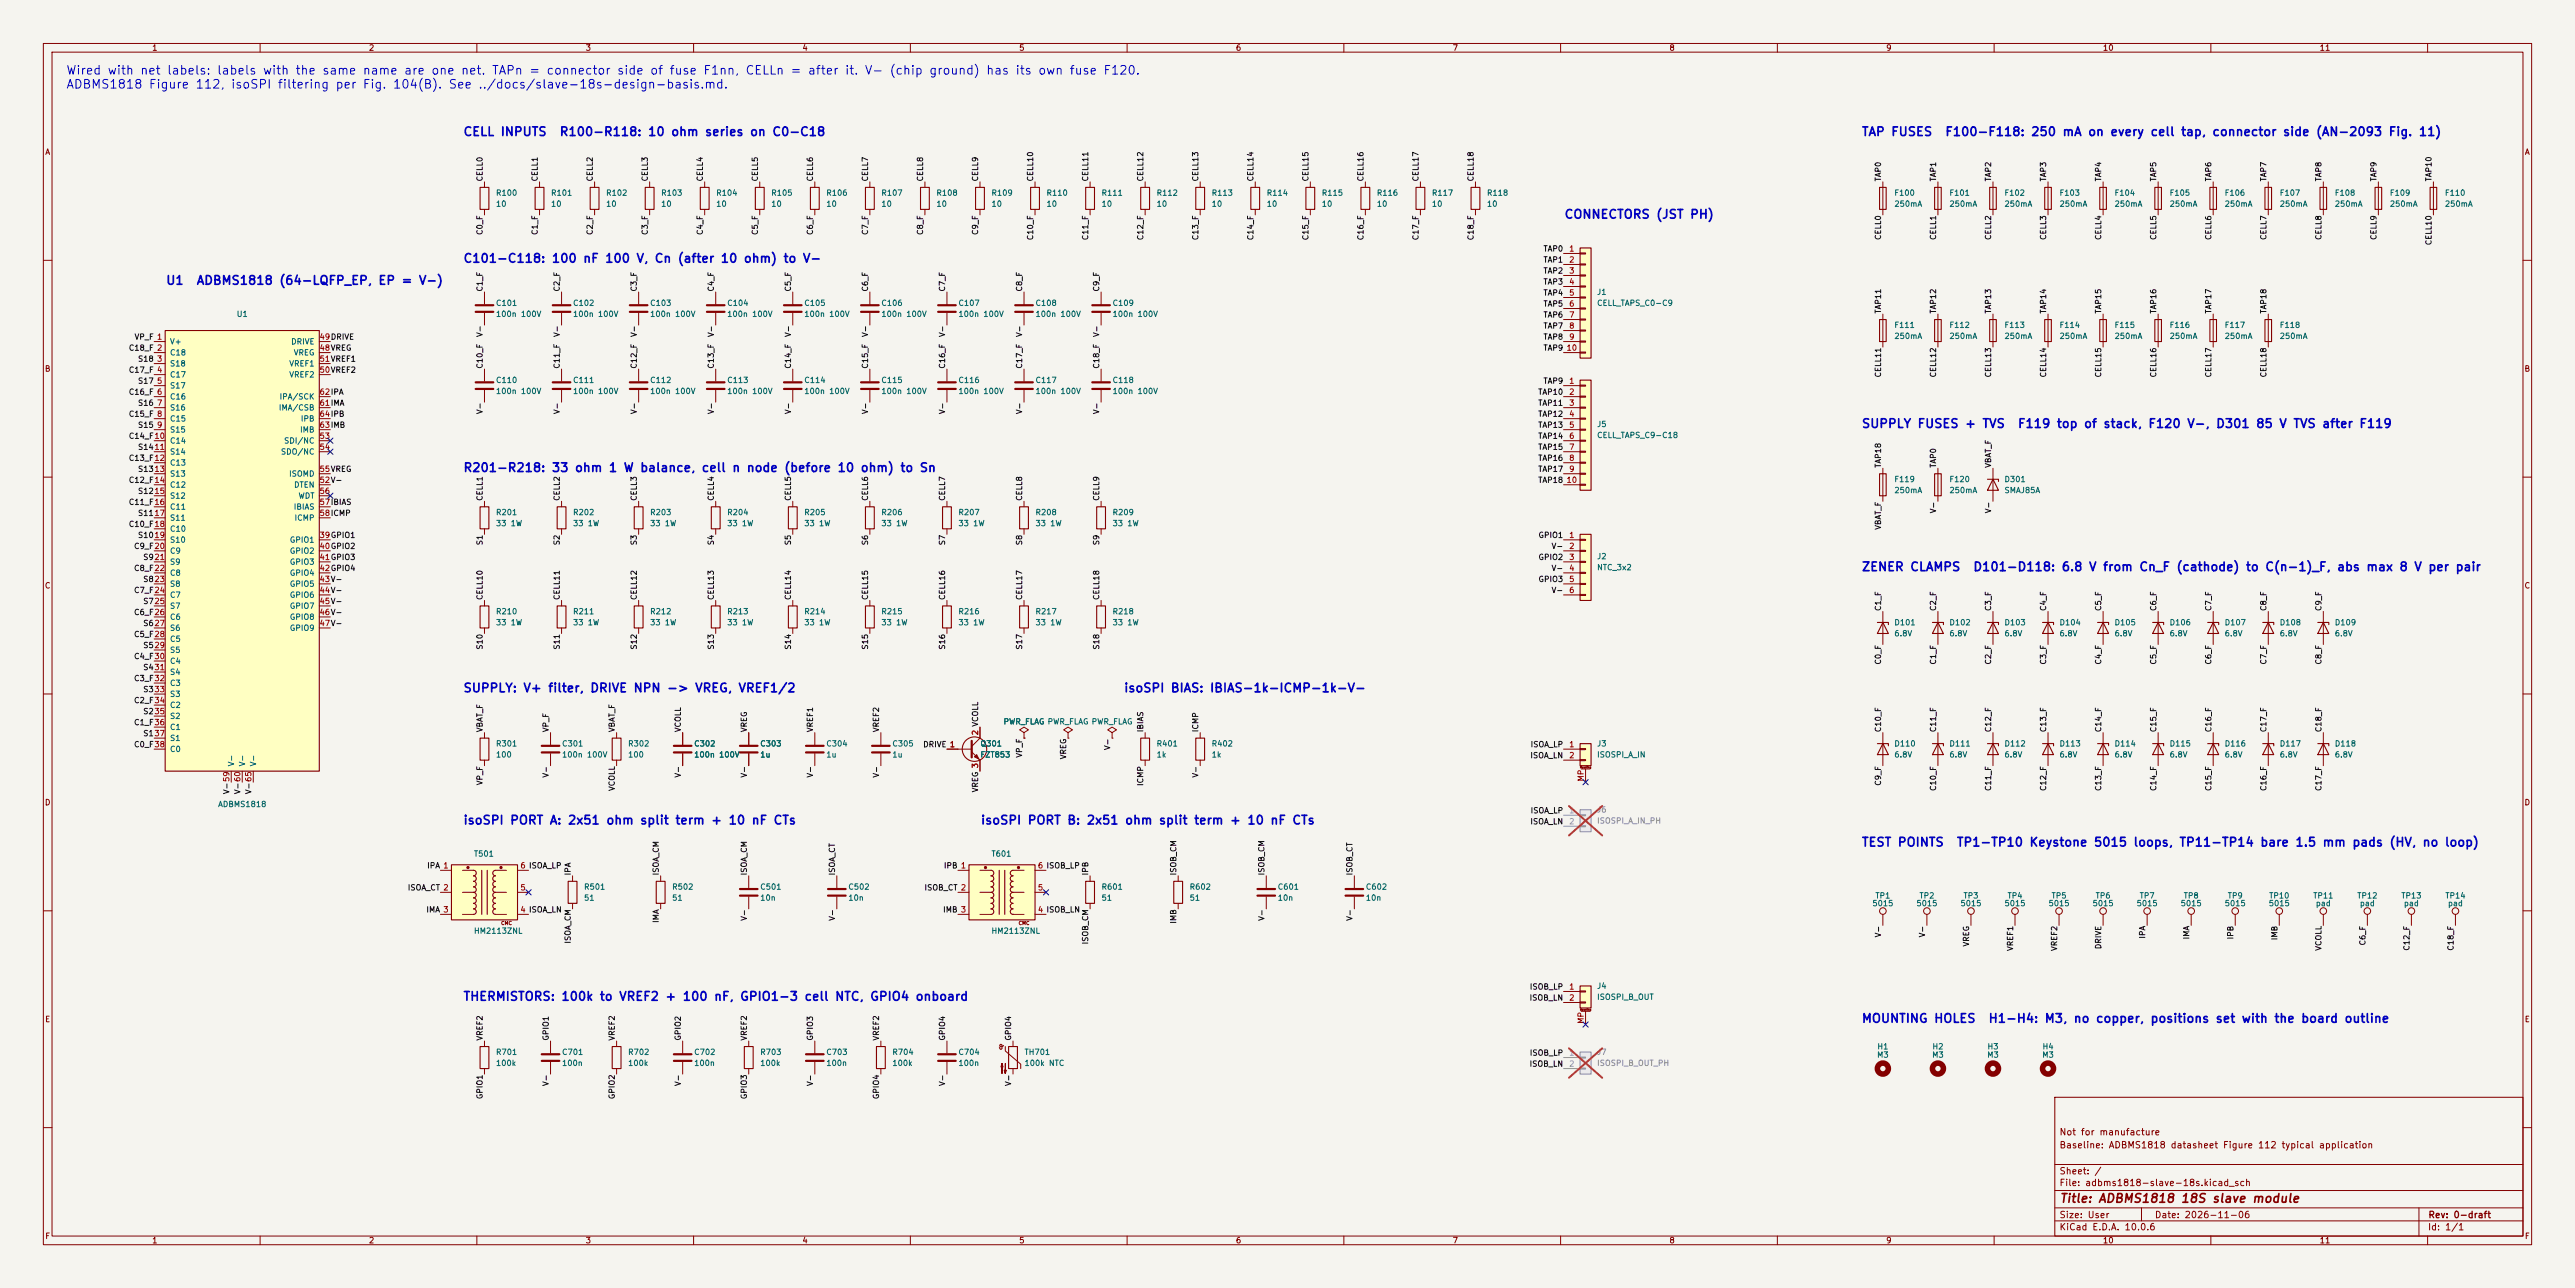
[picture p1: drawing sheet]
<svg xmlns="http://www.w3.org/2000/svg" width="594mm" height="297mm" viewBox="0 0 594 297" stroke-linecap="round" stroke-linejoin="round" font-family="sans-serif">
<defs><g id="words">
<g font-size="2" fill="#0000c2">
<text x="15.1" y="17.7">Wired with net labels: labels with the same name are one net. TAPn = connector side of fuse F1nn, CELLn = after it. V- (chip ground) has its own fuse F120.</text>
<text x="15.1" y="20.9">ADBMS1818 Figure 112, isoSPI filtering per Fig. 104(B). See ../docs/slave-18s-design-basis.md.</text>
<text x="106.7" y="31.9">CELL INPUTS</text>
<text x="128.9" y="31.9">R100-R118: 10 ohm series on C0-C18</text>
<text x="429.3" y="31.9">TAP FUSES</text>
<text x="448.6" y="31.9">F100-F118: 250 mA on every cell tap, connector side (AN-2093 Fig. 11)</text>
<text x="360.7" y="50.9">CONNECTORS (JST PH)</text>
<text x="106.7" y="61.1">C101-C118: 100 nF 100 V, Cn (after 10 ohm) to V-</text>
<text x="38.2" y="66.2">U1</text>
<text x="45.2" y="66.2">ADBMS1818 (64-LQFP_EP, EP = V-)</text>
<text x="429.3" y="99.2">SUPPLY FUSES + TVS</text>
<text x="465.3" y="99.2">F119 top of stack, F120 V-, D301 85 V TVS after F119</text>
<text x="106.7" y="109.3">R201-R218: 33 ohm 1 W balance, cell n node (before 10 ohm) to Sn</text>
<text x="429.3" y="132.2">ZENER CLAMPS</text>
<text x="455" y="132.2">D101-D118: 6.8 V from Cn_F (cathode) to C(n-1)_F, abs max 8 V per pair</text>
<text x="106.7" y="160.1">SUPPLY: V+ filter, DRIVE NPN -&gt; VREG, VREF1/2</text>
<text x="259.1" y="160.1">isoSPI BIAS: IBIAS-1k-ICMP-1k-V-</text>
<text x="106.7" y="190.6">isoSPI PORT A: 2x51 ohm split term + 10 nF CTs</text>
<text x="226.1" y="190.6">isoSPI PORT B: 2x51 ohm split term + 10 nF CTs</text>
<text x="429.3" y="195.7">TEST POINTS</text>
<text x="451.2" y="195.7">TP1-TP10 Keystone 5015 loops, TP11-TP14 bare 1.5 mm pads (HV, no loop)</text>
<text x="106.7" y="231.3">THERMISTORS: 100k to VREF2 + 100 nF, GPIO1-3 cell NTC, GPIO4 onboard</text>
<text x="429.3" y="236.3">MOUNTING HOLES</text>
<text x="458.6" y="236.3">H1-H4: M3, no copper, positions set with the board outline</text>
</g>
<text font-size="2" fill="#840000" x="475" y="277.8">Title: ADBMS1818 18S slave module</text>
<g font-size="1.5" fill="#840000">
<text x="475" y="262.2">Not for manufacture</text>
<text x="475" y="265.2">Baseline: ADBMS1818 datasheet Figure 112 typical application</text>
<text x="475" y="273.9">File: adbms1818-slave-18s.kicad_sch</text>
<text x="475" y="271.2">Sheet: /</text>
<text x="475" y="281.3">Size: User</text>
<text x="497" y="281.3">Date: 2026-11-06</text>
<text x="560" y="281.3">Rev: 0-draft</text>
<text x="475" y="284.1">KiCad E.D.A. 10.0.6</text>
<text x="560" y="284.1">Id: 1/1</text>
</g>
<g font-size="1.3" fill="#840000">
<text x="35" y="12">1</text>
<text x="85" y="12">2</text>
<text x="135" y="12">3</text>
<text x="185" y="12">4</text>
<text x="235" y="12">5</text>
<text x="285" y="12">6</text>
<text x="335" y="12">7</text>
<text x="385" y="12">8</text>
<text x="435" y="12">9</text>
<text x="485" y="12">10</text>
<text x="535" y="12">11</text>
<text x="10.3" y="36">A</text>
<text x="582.3" y="36">A</text>
<text x="10.2" y="86">B</text>
<text x="582.2" y="86">B</text>
<text x="10.2" y="136">C</text>
<text x="582.2" y="136">C</text>
<text x="10.2" y="186">D</text>
<text x="582.2" y="186">D</text>
<text x="10.3" y="236">E</text>
<text x="582.3" y="236">E</text>
<text x="10.3" y="286">F</text>
<text x="35" y="287">1</text>
<text x="85" y="287">2</text>
<text x="135" y="287">3</text>
<text x="185" y="287">4</text>
<text x="235" y="287">5</text>
<text x="285" y="287">6</text>
<text x="335" y="287">7</text>
<text x="385" y="287">8</text>
<text x="435" y="287">9</text>
<text x="485" y="287">10</text>
<text x="535" y="287">11</text>
<text x="582.3" y="286">F</text>
</g>
<g font-size="1.3" fill="#0f0f0f">
<text x="111.6" y="42" transform="rotate(-90 111.6 42)">CELL0</text>
<text x="124.3" y="42" transform="rotate(-90 124.3 42)">CELL1</text>
<text x="137" y="42" transform="rotate(-90 137 42)">CELL2</text>
<text x="149.7" y="42" transform="rotate(-90 149.7 42)">CELL3</text>
<text x="162.4" y="42" transform="rotate(-90 162.4 42)">CELL4</text>
<text x="175.1" y="42" transform="rotate(-90 175.1 42)">CELL5</text>
<text x="187.8" y="42" transform="rotate(-90 187.8 42)">CELL6</text>
<text x="200.5" y="42" transform="rotate(-90 200.5 42)">CELL7</text>
<text x="213.2" y="42" transform="rotate(-90 213.2 42)">CELL8</text>
<text x="225.9" y="42" transform="rotate(-90 225.9 42)">CELL9</text>
<text x="238.6" y="42" transform="rotate(-90 238.6 42)">CELL10</text>
<text x="251.3" y="42" transform="rotate(-90 251.3 42)">CELL11</text>
<text x="264" y="42" transform="rotate(-90 264 42)">CELL12</text>
<text x="276.7" y="42" transform="rotate(-90 276.7 42)">CELL13</text>
<text x="289.4" y="42" transform="rotate(-90 289.4 42)">CELL14</text>
<text x="302.1" y="42" transform="rotate(-90 302.1 42)">CELL15</text>
<text x="314.8" y="42" transform="rotate(-90 314.8 42)">CELL16</text>
<text x="327.5" y="42" transform="rotate(-90 327.5 42)">CELL17</text>
<text x="340.2" y="42" transform="rotate(-90 340.2 42)">CELL18</text>
<text x="434.2" y="42" transform="rotate(-90 434.2 42)">TAP0</text>
<text x="446.9" y="42" transform="rotate(-90 446.9 42)">TAP1</text>
<text x="459.6" y="42" transform="rotate(-90 459.6 42)">TAP2</text>
<text x="472.3" y="42" transform="rotate(-90 472.3 42)">TAP3</text>
<text x="485" y="42" transform="rotate(-90 485 42)">TAP4</text>
<text x="497.7" y="42" transform="rotate(-90 497.7 42)">TAP5</text>
<text x="510.4" y="42" transform="rotate(-90 510.4 42)">TAP6</text>
<text x="523.1" y="42" transform="rotate(-90 523.1 42)">TAP7</text>
<text x="535.8" y="42" transform="rotate(-90 535.8 42)">TAP8</text>
<text x="548.5" y="42" transform="rotate(-90 548.5 42)">TAP9</text>
<text x="561.2" y="42" transform="rotate(-90 561.2 42)">TAP10</text>
<text x="111.6" y="54.3" transform="rotate(-90 111.6 54.3)">C0_F</text>
<text x="124.3" y="54.3" transform="rotate(-90 124.3 54.3)">C1_F</text>
<text x="137" y="54.3" transform="rotate(-90 137 54.3)">C2_F</text>
<text x="149.7" y="54.3" transform="rotate(-90 149.7 54.3)">C3_F</text>
<text x="162.4" y="54.3" transform="rotate(-90 162.4 54.3)">C4_F</text>
<text x="175.1" y="54.3" transform="rotate(-90 175.1 54.3)">C5_F</text>
<text x="187.8" y="54.3" transform="rotate(-90 187.8 54.3)">C6_F</text>
<text x="200.5" y="54.3" transform="rotate(-90 200.5 54.3)">C7_F</text>
<text x="213.2" y="54.3" transform="rotate(-90 213.2 54.3)">C8_F</text>
<text x="225.9" y="54.3" transform="rotate(-90 225.9 54.3)">C9_F</text>
<text x="238.6" y="55.5" transform="rotate(-90 238.6 55.5)">C10_F</text>
<text x="251.3" y="55.5" transform="rotate(-90 251.3 55.5)">C11_F</text>
<text x="264" y="55.5" transform="rotate(-90 264 55.5)">C12_F</text>
<text x="276.7" y="55.5" transform="rotate(-90 276.7 55.5)">C13_F</text>
<text x="289.4" y="55.5" transform="rotate(-90 289.4 55.5)">C14_F</text>
<text x="302.1" y="55.5" transform="rotate(-90 302.1 55.5)">C15_F</text>
<text x="314.8" y="55.5" transform="rotate(-90 314.8 55.5)">C16_F</text>
<text x="327.5" y="55.5" transform="rotate(-90 327.5 55.5)">C17_F</text>
<text x="340.2" y="55.5" transform="rotate(-90 340.2 55.5)">C18_F</text>
<text x="355.9" y="58.3">TAP0</text>
<text x="434.2" y="55.5" transform="rotate(-90 434.2 55.5)">CELL0</text>
<text x="446.9" y="55.5" transform="rotate(-90 446.9 55.5)">CELL1</text>
<text x="459.6" y="55.5" transform="rotate(-90 459.6 55.5)">CELL2</text>
<text x="472.3" y="55.5" transform="rotate(-90 472.3 55.5)">CELL3</text>
<text x="485" y="55.5" transform="rotate(-90 485 55.5)">CELL4</text>
<text x="497.7" y="55.5" transform="rotate(-90 497.7 55.5)">CELL5</text>
<text x="510.4" y="55.5" transform="rotate(-90 510.4 55.5)">CELL6</text>
<text x="523.1" y="55.5" transform="rotate(-90 523.1 55.5)">CELL7</text>
<text x="535.8" y="55.5" transform="rotate(-90 535.8 55.5)">CELL8</text>
<text x="548.5" y="55.5" transform="rotate(-90 548.5 55.5)">CELL9</text>
<text x="561.2" y="56.7" transform="rotate(-90 561.2 56.7)">CELL10</text>
<text x="355.9" y="65.9">TAP3</text>
<text x="355.9" y="63.4">TAP2</text>
<text x="355.9" y="60.9">TAP1</text>
<text x="111.6" y="67.4" transform="rotate(-90 111.6 67.4)">C1_F</text>
<text x="129.4" y="67.4" transform="rotate(-90 129.4 67.4)">C2_F</text>
<text x="147.2" y="67.4" transform="rotate(-90 147.2 67.4)">C3_F</text>
<text x="165" y="67.4" transform="rotate(-90 165 67.4)">C4_F</text>
<text x="182.8" y="67.4" transform="rotate(-90 182.8 67.4)">C5_F</text>
<text x="200.5" y="67.4" transform="rotate(-90 200.5 67.4)">C6_F</text>
<text x="218.3" y="67.4" transform="rotate(-90 218.3 67.4)">C7_F</text>
<text x="236.1" y="67.4" transform="rotate(-90 236.1 67.4)">C8_F</text>
<text x="253.9" y="67.4" transform="rotate(-90 253.9 67.4)">C9_F</text>
<text x="355.9" y="68.5">TAP4</text>
<text x="355.9" y="71">TAP5</text>
<text x="111.6" y="77.8" transform="rotate(-90 111.6 77.8)">V-</text>
<text x="129.4" y="77.8" transform="rotate(-90 129.4 77.8)">V-</text>
<text x="147.2" y="77.8" transform="rotate(-90 147.2 77.8)">V-</text>
<text x="165" y="77.8" transform="rotate(-90 165 77.8)">V-</text>
<text x="182.8" y="77.8" transform="rotate(-90 182.8 77.8)">V-</text>
<text x="200.5" y="77.8" transform="rotate(-90 200.5 77.8)">V-</text>
<text x="218.3" y="77.8" transform="rotate(-90 218.3 77.8)">V-</text>
<text x="236.1" y="77.8" transform="rotate(-90 236.1 77.8)">V-</text>
<text x="253.9" y="77.8" transform="rotate(-90 253.9 77.8)">V-</text>
<text x="355.9" y="73.6">TAP6</text>
<text x="355.9" y="76.1">TAP7</text>
<text x="434.2" y="72.4" transform="rotate(-90 434.2 72.4)">TAP11</text>
<text x="446.9" y="72.4" transform="rotate(-90 446.9 72.4)">TAP12</text>
<text x="459.6" y="72.4" transform="rotate(-90 459.6 72.4)">TAP13</text>
<text x="472.3" y="72.4" transform="rotate(-90 472.3 72.4)">TAP14</text>
<text x="485" y="72.4" transform="rotate(-90 485 72.4)">TAP15</text>
<text x="497.7" y="72.4" transform="rotate(-90 497.7 72.4)">TAP16</text>
<text x="510.4" y="72.4" transform="rotate(-90 510.4 72.4)">TAP17</text>
<text x="523.1" y="72.4" transform="rotate(-90 523.1 72.4)">TAP18</text>
<text x="29.6" y="81.2">C18_F 2</text>
<text x="30.9" y="78.6">VP_F 1</text>
<text x="31.7" y="83.7">S18</text>
<text x="355.9" y="81.2">TAP9</text>
<text x="355.9" y="78.6">TAP8</text>
<text x="29.6" y="86.3">C17_F 4</text>
<text x="31.7" y="88.8">S17</text>
<text x="111.6" y="85.1" transform="rotate(-90 111.6 85.1)">C10_F</text>
<text x="129.4" y="85.1" transform="rotate(-90 129.4 85.1)">C11_F</text>
<text x="147.2" y="85.1" transform="rotate(-90 147.2 85.1)">C12_F</text>
<text x="165" y="85.1" transform="rotate(-90 165 85.1)">C13_F</text>
<text x="182.8" y="85.1" transform="rotate(-90 182.8 85.1)">C14_F</text>
<text x="200.5" y="85.1" transform="rotate(-90 200.5 85.1)">C15_F</text>
<text x="218.3" y="85.1" transform="rotate(-90 218.3 85.1)">C16_F</text>
<text x="236.1" y="85.1" transform="rotate(-90 236.1 85.1)">C17_F</text>
<text x="253.9" y="85.1" transform="rotate(-90 253.9 85.1)">C18_F</text>
<text x="355.9" y="88.8">TAP9</text>
<text x="434.2" y="87.2" transform="rotate(-90 434.2 87.2)">CELL11</text>
<text x="446.9" y="87.2" transform="rotate(-90 446.9 87.2)">CELL12</text>
<text x="459.6" y="87.2" transform="rotate(-90 459.6 87.2)">CELL13</text>
<text x="472.3" y="87.2" transform="rotate(-90 472.3 87.2)">CELL14</text>
<text x="485" y="87.2" transform="rotate(-90 485 87.2)">CELL15</text>
<text x="497.7" y="87.2" transform="rotate(-90 497.7 87.2)">CELL16</text>
<text x="510.4" y="87.2" transform="rotate(-90 510.4 87.2)">CELL17</text>
<text x="523.1" y="87.2" transform="rotate(-90 523.1 87.2)">CELL18</text>
<text x="29.6" y="91.3">C16_F 6</text>
<text x="31.7" y="93.9">S16</text>
<text x="111.6" y="95.6" transform="rotate(-90 111.6 95.6)">V-</text>
<text x="129.4" y="95.6" transform="rotate(-90 129.4 95.6)">V-</text>
<text x="147.2" y="95.6" transform="rotate(-90 147.2 95.6)">V-</text>
<text x="165" y="95.6" transform="rotate(-90 165 95.6)">V-</text>
<text x="182.8" y="95.6" transform="rotate(-90 182.8 95.6)">V-</text>
<text x="200.5" y="95.6" transform="rotate(-90 200.5 95.6)">V-</text>
<text x="218.3" y="95.6" transform="rotate(-90 218.3 95.6)">V-</text>
<text x="236.1" y="95.6" transform="rotate(-90 236.1 95.6)">V-</text>
<text x="253.9" y="95.6" transform="rotate(-90 253.9 95.6)">V-</text>
<text x="354.7" y="93.9">TAP11</text>
<text x="354.7" y="91.3">TAP10</text>
<text x="29.6" y="101.5">C14_F10</text>
<text x="29.6" y="96.4">C15_F 8</text>
<text x="31.7" y="99">S15</text>
<text x="354.7" y="96.4">TAP12</text>
<text x="354.7" y="99">TAP13</text>
<text x="354.7" y="101.5">TAP14</text>
<text x="29.6" y="106.6">C13_F12</text>
<text x="31.7" y="104">S1411</text>
<text x="354.7" y="104">TAP15</text>
<text x="354.7" y="106.6">TAP16</text>
<text x="29.6" y="111.7">C12_F14</text>
<text x="31.7" y="109.1">S1313</text>
<text x="354.7" y="109.1">TAP17</text>
<text x="354.7" y="111.7">TAP18</text>
<text x="434.2" y="108" transform="rotate(-90 434.2 108)">TAP18</text>
<text x="446.9" y="108" transform="rotate(-90 446.9 108)">TAP0</text>
<text x="459.6" y="108" transform="rotate(-90 459.6 108)">VBAT_F</text>
<text x="29.6" y="116.7">C11_F16</text>
<text x="31.7" y="119.3">S1117</text>
<text x="31.7" y="114.2">S1215</text>
<text x="111.6" y="115.6" transform="rotate(-90 111.6 115.6)">CELL1</text>
<text x="129.4" y="115.6" transform="rotate(-90 129.4 115.6)">CELL2</text>
<text x="147.2" y="115.6" transform="rotate(-90 147.2 115.6)">CELL3</text>
<text x="165" y="115.6" transform="rotate(-90 165 115.6)">CELL4</text>
<text x="182.8" y="115.6" transform="rotate(-90 182.8 115.6)">CELL5</text>
<text x="200.5" y="115.6" transform="rotate(-90 200.5 115.6)">CELL6</text>
<text x="218.3" y="115.6" transform="rotate(-90 218.3 115.6)">CELL7</text>
<text x="236.1" y="115.6" transform="rotate(-90 236.1 115.6)">CELL8</text>
<text x="253.9" y="115.6" transform="rotate(-90 253.9 115.6)">CELL9</text>
<text x="446.9" y="118.5" transform="rotate(-90 446.9 118.5)">V-</text>
<text x="459.6" y="118.5" transform="rotate(-90 459.6 118.5)">V-</text>
<text x="29.6" y="121.8">C10_F18</text>
<text x="31.7" y="124.4">S1019</text>
<text x="111.6" y="125.9" transform="rotate(-90 111.6 125.9)">S1</text>
<text x="129.4" y="125.9" transform="rotate(-90 129.4 125.9)">S2</text>
<text x="147.2" y="125.9" transform="rotate(-90 147.2 125.9)">S3</text>
<text x="165" y="125.9" transform="rotate(-90 165 125.9)">S4</text>
<text x="182.8" y="125.9" transform="rotate(-90 182.8 125.9)">S5</text>
<text x="200.5" y="125.9" transform="rotate(-90 200.5 125.9)">S6</text>
<text x="218.3" y="125.9" transform="rotate(-90 218.3 125.9)">S7</text>
<text x="236.1" y="125.9" transform="rotate(-90 236.1 125.9)">S8</text>
<text x="253.9" y="125.9" transform="rotate(-90 253.9 125.9)">S9</text>
<text x="354.8" y="124.4">GPIO1</text>
<text x="434.2" y="122.3" transform="rotate(-90 434.2 122.3)">VBAT_F</text>
<text x="30.8" y="126.9">C9_F20</text>
<text x="30.8" y="132">C8_F22</text>
<text x="32.9" y="129.4">S921</text>
<text x="354.8" y="129.4">GPIO2</text>
<text x="357.8" y="132">V-</text>
<text x="357.8" y="126.9">V-</text>
<text x="30.8" y="137.1">C7_F24</text>
<text x="32.9" y="134.5">S823</text>
<text x="354.8" y="134.5">GPIO3</text>
<text x="357.8" y="137.1">V-</text>
<text x="30.8" y="142.1">C6_F26</text>
<text x="32.9" y="139.6">S725</text>
<text x="111.6" y="138.5" transform="rotate(-90 111.6 138.5)">CELL10</text>
<text x="129.4" y="138.5" transform="rotate(-90 129.4 138.5)">CELL11</text>
<text x="147.2" y="138.5" transform="rotate(-90 147.2 138.5)">CELL12</text>
<text x="165" y="138.5" transform="rotate(-90 165 138.5)">CELL13</text>
<text x="182.8" y="138.5" transform="rotate(-90 182.8 138.5)">CELL14</text>
<text x="200.5" y="138.5" transform="rotate(-90 200.5 138.5)">CELL15</text>
<text x="218.3" y="138.5" transform="rotate(-90 218.3 138.5)">CELL16</text>
<text x="236.1" y="138.5" transform="rotate(-90 236.1 138.5)">CELL17</text>
<text x="253.9" y="138.5" transform="rotate(-90 253.9 138.5)">CELL18</text>
<text x="434.2" y="141" transform="rotate(-90 434.2 141)">C1_F</text>
<text x="446.9" y="141" transform="rotate(-90 446.9 141)">C2_F</text>
<text x="459.6" y="141" transform="rotate(-90 459.6 141)">C3_F</text>
<text x="472.3" y="141" transform="rotate(-90 472.3 141)">C4_F</text>
<text x="485" y="141" transform="rotate(-90 485 141)">C5_F</text>
<text x="497.7" y="141" transform="rotate(-90 497.7 141)">C6_F</text>
<text x="510.4" y="141" transform="rotate(-90 510.4 141)">C7_F</text>
<text x="523.1" y="141" transform="rotate(-90 523.1 141)">C8_F</text>
<text x="535.8" y="141" transform="rotate(-90 535.8 141)">C9_F</text>
<text x="30.8" y="147.2">C5_F28</text>
<text x="32.9" y="144.7">S627</text>
<text x="32.9" y="149.8">S529</text>
<text x="111.6" y="149.9" transform="rotate(-90 111.6 149.9)">S10</text>
<text x="129.4" y="149.9" transform="rotate(-90 129.4 149.9)">S11</text>
<text x="147.2" y="149.9" transform="rotate(-90 147.2 149.9)">S12</text>
<text x="165" y="149.9" transform="rotate(-90 165 149.9)">S13</text>
<text x="182.8" y="149.9" transform="rotate(-90 182.8 149.9)">S14</text>
<text x="200.5" y="149.9" transform="rotate(-90 200.5 149.9)">S15</text>
<text x="218.3" y="149.9" transform="rotate(-90 218.3 149.9)">S16</text>
<text x="236.1" y="149.9" transform="rotate(-90 236.1 149.9)">S17</text>
<text x="253.9" y="149.9" transform="rotate(-90 253.9 149.9)">S18</text>
<text x="30.8" y="152.3">C4_F30</text>
<text x="32.9" y="154.8">S431</text>
<text x="434.2" y="153.4" transform="rotate(-90 434.2 153.4)">C0_F</text>
<text x="446.9" y="153.4" transform="rotate(-90 446.9 153.4)">C1_F</text>
<text x="459.6" y="153.4" transform="rotate(-90 459.6 153.4)">C2_F</text>
<text x="472.3" y="153.4" transform="rotate(-90 472.3 153.4)">C3_F</text>
<text x="485" y="153.4" transform="rotate(-90 485 153.4)">C4_F</text>
<text x="497.7" y="153.4" transform="rotate(-90 497.7 153.4)">C5_F</text>
<text x="510.4" y="153.4" transform="rotate(-90 510.4 153.4)">C6_F</text>
<text x="523.1" y="153.4" transform="rotate(-90 523.1 153.4)">C7_F</text>
<text x="535.8" y="153.4" transform="rotate(-90 535.8 153.4)">C8_F</text>
<text x="30.8" y="157.4">C3_F32</text>
<text x="32.9" y="159.9">S333</text>
<text x="30.8" y="167.5">C1_F36</text>
<text x="30.8" y="162.5">C2_F34</text>
<text x="32.9" y="165">S235</text>
<text x="30.8" y="172.6">C0_F38</text>
<text x="32.9" y="170.1">S137</text>
<text x="111.6" y="169" transform="rotate(-90 111.6 169)">VBAT_F</text>
<text x="126.9" y="169" transform="rotate(-90 126.9 169)">VP_F</text>
<text x="142.1" y="169" transform="rotate(-90 142.1 169)">VBAT_F</text>
<text x="157.4" y="169" transform="rotate(-90 157.4 169)">VCOLL</text>
<text x="172.6" y="169" transform="rotate(-90 172.6 169)">VREG</text>
<text x="187.8" y="169" transform="rotate(-90 187.8 169)">VREF1</text>
<text x="203.1" y="169" transform="rotate(-90 203.1 169)">VREF2</text>
<text x="212.8" y="172.6">DRIVE 1</text>
<text x="256.4" y="173.1" transform="rotate(-90 256.4 173.1)">V-</text>
<text x="264" y="169" transform="rotate(-90 264 169)">IBIAS</text>
<text x="276.7" y="169" transform="rotate(-90 276.7 169)">ICMP</text>
<text x="353" y="172.6">ISOA_LP</text>
<text x="434.2" y="169" transform="rotate(-90 434.2 169)">C10_F</text>
<text x="446.9" y="169" transform="rotate(-90 446.9 169)">C11_F</text>
<text x="459.6" y="169" transform="rotate(-90 459.6 169)">C12_F</text>
<text x="472.3" y="169" transform="rotate(-90 472.3 169)">C13_F</text>
<text x="485" y="169" transform="rotate(-90 485 169)">C14_F</text>
<text x="497.7" y="169" transform="rotate(-90 497.7 169)">C15_F</text>
<text x="510.4" y="169" transform="rotate(-90 510.4 169)">C16_F</text>
<text x="523.1" y="169" transform="rotate(-90 523.1 169)">C17_F</text>
<text x="535.8" y="169" transform="rotate(-90 535.8 169)">C18_F</text>
<text x="126.9" y="179.4" transform="rotate(-90 126.9 179.4)">V-</text>
<text x="157.4" y="179.4" transform="rotate(-90 157.4 179.4)">V-</text>
<text x="172.6" y="179.4" transform="rotate(-90 172.6 179.4)">V-</text>
<text x="187.8" y="179.4" transform="rotate(-90 187.8 179.4)">V-</text>
<text x="203.1" y="179.4" transform="rotate(-90 203.1 179.4)">V-</text>
<text x="236.1" y="174.8" transform="rotate(-90 236.1 174.8)">VP_F</text>
<text x="246.3" y="175.2" transform="rotate(-90 246.3 175.2)">VREG</text>
<text x="276.7" y="179.4" transform="rotate(-90 276.7 179.4)">V-</text>
<text x="352.9" y="175.2">ISOA_LN</text>
<text x="53.2" y="183.3" transform="rotate(-90 53.2 183.3)">V-59</text>
<text x="55.8" y="183.3" transform="rotate(-90 55.8 183.3)">V-60</text>
<text x="58.3" y="183.3" transform="rotate(-90 58.3 183.3)">V-65</text>
<text x="111.6" y="181.2" transform="rotate(-90 111.6 181.2)">VP_F</text>
<text x="142.1" y="182.5" transform="rotate(-90 142.1 182.5)">VCOLL</text>
<text x="225.9" y="182.8" transform="rotate(-90 225.9 182.8)">VREG 3</text>
<text x="264" y="181.4" transform="rotate(-90 264 181.4)">ICMP</text>
<text x="434.2" y="181.3" transform="rotate(-90 434.2 181.3)">C9_F</text>
<text x="446.9" y="182.5" transform="rotate(-90 446.9 182.5)">C10_F</text>
<text x="459.6" y="182.5" transform="rotate(-90 459.6 182.5)">C11_F</text>
<text x="472.3" y="182.5" transform="rotate(-90 472.3 182.5)">C12_F</text>
<text x="485" y="182.5" transform="rotate(-90 485 182.5)">C13_F</text>
<text x="497.7" y="182.5" transform="rotate(-90 497.7 182.5)">C14_F</text>
<text x="510.4" y="182.5" transform="rotate(-90 510.4 182.5)">C15_F</text>
<text x="523.1" y="182.5" transform="rotate(-90 523.1 182.5)">C16_F</text>
<text x="535.8" y="182.5" transform="rotate(-90 535.8 182.5)">C17_F</text>
<text x="352.9" y="190.4">ISOA_LN</text>
<text x="353" y="187.9">ISOA_LP</text>
<text x="98.4" y="200.6">IPA 1</text>
<text x="132" y="202" transform="rotate(-90 132 202)">IPA</text>
<text x="152.3" y="202" transform="rotate(-90 152.3 202)">ISOA_CM</text>
<text x="172.6" y="202" transform="rotate(-90 172.6 202)">ISOA_CM</text>
<text x="192.9" y="202" transform="rotate(-90 192.9 202)">ISOA_CT</text>
<text x="217.6" y="200.6">IPB 1</text>
<text x="251.3" y="202" transform="rotate(-90 251.3 202)">IPB</text>
<text x="271.7" y="202" transform="rotate(-90 271.7 202)">ISOB_CM</text>
<text x="292" y="202" transform="rotate(-90 292 202)">ISOB_CM</text>
<text x="312.3" y="202" transform="rotate(-90 312.3 202)">ISOB_CT</text>
<text x="93.9" y="205.6">ISOA_CT 2</text>
<text x="213.1" y="205.6">ISOB_CT 2</text>
<text x="98.2" y="210.7">IMA 3</text>
<text x="152.3" y="212.9" transform="rotate(-90 152.3 212.9)">IMA</text>
<text x="172.6" y="212.5" transform="rotate(-90 172.6 212.5)">V-</text>
<text x="192.9" y="212.5" transform="rotate(-90 192.9 212.5)">V-</text>
<text x="217.4" y="210.7">IMB 3</text>
<text x="271.7" y="213.1" transform="rotate(-90 271.7 213.1)">IMB</text>
<text x="292" y="212.5" transform="rotate(-90 292 212.5)">V-</text>
<text x="312.3" y="212.5" transform="rotate(-90 312.3 212.5)">V-</text>
<text x="132" y="217.7" transform="rotate(-90 132 217.7)">ISOA_CM</text>
<text x="251.3" y="217.9" transform="rotate(-90 251.3 217.9)">ISOB_CM</text>
<text x="434.2" y="216.3" transform="rotate(-90 434.2 216.3)">V-</text>
<text x="444.4" y="216.3" transform="rotate(-90 444.4 216.3)">V-</text>
<text x="454.5" y="218.4" transform="rotate(-90 454.5 218.4)">VREG</text>
<text x="464.7" y="219.4" transform="rotate(-90 464.7 219.4)">VREF1</text>
<text x="474.9" y="219.4" transform="rotate(-90 474.9 219.4)">VREF2</text>
<text x="485" y="219" transform="rotate(-90 485 219)">DRIVE</text>
<text x="495.2" y="216.6" transform="rotate(-90 495.2 216.6)">IPA</text>
<text x="505.3" y="216.8" transform="rotate(-90 505.3 216.8)">IMA</text>
<text x="515.5" y="216.8" transform="rotate(-90 515.5 216.8)">IPB</text>
<text x="525.7" y="216.9" transform="rotate(-90 525.7 216.9)">IMB</text>
<text x="535.8" y="219.4" transform="rotate(-90 535.8 219.4)">VCOLL</text>
<text x="546" y="218.1" transform="rotate(-90 546 218.1)">C6_F</text>
<text x="556.1" y="219.4" transform="rotate(-90 556.1 219.4)">C12_F</text>
<text x="566.3" y="219.4" transform="rotate(-90 566.3 219.4)">C18_F</text>
<text x="352.7" y="231">ISOB_LN</text>
<text x="352.8" y="228.5">ISOB_LP</text>
<text x="111.6" y="240.1" transform="rotate(-90 111.6 240.1)">VREF2</text>
<text x="126.9" y="240.1" transform="rotate(-90 126.9 240.1)">GPIO1</text>
<text x="142.1" y="240.1" transform="rotate(-90 142.1 240.1)">VREF2</text>
<text x="157.4" y="240.1" transform="rotate(-90 157.4 240.1)">GPIO2</text>
<text x="172.6" y="240.1" transform="rotate(-90 172.6 240.1)">VREF2</text>
<text x="187.8" y="240.1" transform="rotate(-90 187.8 240.1)">GPIO3</text>
<text x="203.1" y="240.1" transform="rotate(-90 203.1 240.1)">VREF2</text>
<text x="218.3" y="240.1" transform="rotate(-90 218.3 240.1)">GPIO4</text>
<text x="233.6" y="240.1" transform="rotate(-90 233.6 240.1)">GPIO4</text>
<text x="352.8" y="243.7">ISOB_LP</text>
<text x="126.9" y="250.6" transform="rotate(-90 126.9 250.6)">V-</text>
<text x="157.4" y="250.6" transform="rotate(-90 157.4 250.6)">V-</text>
<text x="187.8" y="250.6" transform="rotate(-90 187.8 250.6)">V-</text>
<text x="218.3" y="250.6" transform="rotate(-90 218.3 250.6)">V-</text>
<text x="233.6" y="250.6" transform="rotate(-90 233.6 250.6)">V-</text>
<text x="352.7" y="246.3">ISOB_LN</text>
<text x="111.6" y="253.6" transform="rotate(-90 111.6 253.6)">GPIO1</text>
<text x="142.1" y="253.6" transform="rotate(-90 142.1 253.6)">GPIO2</text>
<text x="172.6" y="253.6" transform="rotate(-90 172.6 253.6)">GPIO3</text>
<text x="203.1" y="253.6" transform="rotate(-90 203.1 253.6)">GPIO4</text>
</g>
<g font-size="1.3" fill="#006464">
<text x="114.3" y="45.4">R100</text>
<text x="114.3" y="48">10</text>
<text x="127" y="45.4">R101</text>
<text x="127" y="48">10</text>
<text x="139.7" y="45.4">R102</text>
<text x="139.7" y="48">10</text>
<text x="152.4" y="45.4">R103</text>
<text x="152.4" y="48">10</text>
<text x="165.1" y="45.4">R104</text>
<text x="165.1" y="48">10</text>
<text x="177.8" y="45.4">R105</text>
<text x="177.8" y="48">10</text>
<text x="190.5" y="45.4">R106</text>
<text x="190.5" y="48">10</text>
<text x="203.2" y="45.4">R107</text>
<text x="203.2" y="48">10</text>
<text x="215.9" y="45.4">R108</text>
<text x="215.9" y="48">10</text>
<text x="228.6" y="45.4">R109</text>
<text x="228.6" y="48">10</text>
<text x="241.3" y="45.4">R110</text>
<text x="241.3" y="48">10</text>
<text x="254" y="45.4">R111</text>
<text x="254" y="48">10</text>
<text x="266.7" y="45.4">R112</text>
<text x="266.7" y="48">10</text>
<text x="279.4" y="45.4">R113</text>
<text x="279.4" y="48">10</text>
<text x="292.1" y="45.4">R114</text>
<text x="292.1" y="48">10</text>
<text x="304.8" y="45.4">R115</text>
<text x="304.8" y="48">10</text>
<text x="317.5" y="45.4">R116</text>
<text x="317.5" y="48">10</text>
<text x="330.2" y="45.4">R117</text>
<text x="330.2" y="48">10</text>
<text x="342.9" y="45.4">R118</text>
<text x="342.9" y="48">10</text>
<text x="436.9" y="45.4">F100</text>
<text x="436.9" y="48">250mA</text>
<text x="449.6" y="45.4">F101</text>
<text x="449.6" y="48">250mA</text>
<text x="462.3" y="45.4">F102</text>
<text x="462.3" y="48">250mA</text>
<text x="475" y="45.4">F103</text>
<text x="475" y="48">250mA</text>
<text x="487.7" y="45.4">F104</text>
<text x="487.7" y="48">250mA</text>
<text x="500.4" y="45.4">F105</text>
<text x="500.4" y="48">250mA</text>
<text x="513.1" y="45.4">F106</text>
<text x="513.1" y="48">250mA</text>
<text x="525.8" y="45.4">F107</text>
<text x="525.8" y="48">250mA</text>
<text x="538.5" y="45.4">F108</text>
<text x="538.5" y="48">250mA</text>
<text x="551.2" y="45.4">F109</text>
<text x="551.2" y="48">250mA</text>
<text x="563.9" y="45.4">F110</text>
<text x="563.9" y="48">250mA</text>
<text x="114.3" y="70.8">C101</text>
<text x="132.1" y="70.8">C102</text>
<text x="149.8" y="70.8">C103</text>
<text x="167.6" y="70.8">C104</text>
<text x="185.4" y="70.8">C105</text>
<text x="203.2" y="70.8">C106</text>
<text x="221" y="70.8">C107</text>
<text x="238.7" y="70.8">C108</text>
<text x="256.5" y="70.8">C109</text>
<text x="368.3" y="68.3">J1</text>
<text x="368.3" y="70.8">CELL_TAPS_C0-C9</text>
<text x="54.5" y="73.4">U1</text>
<text x="114.3" y="73.4">100n 100V</text>
<text x="132.1" y="73.4">100n 100V</text>
<text x="149.8" y="73.4">100n 100V</text>
<text x="167.6" y="73.4">100n 100V</text>
<text x="185.4" y="73.4">100n 100V</text>
<text x="203.2" y="73.4">100n 100V</text>
<text x="221" y="73.4">100n 100V</text>
<text x="238.7" y="73.4">100n 100V</text>
<text x="256.5" y="73.4">100n 100V</text>
<text x="436.9" y="75.9">F111</text>
<text x="449.6" y="75.9">F112</text>
<text x="462.3" y="75.9">F113</text>
<text x="475" y="75.9">F114</text>
<text x="487.7" y="75.9">F115</text>
<text x="500.4" y="75.9">F116</text>
<text x="513.1" y="75.9">F117</text>
<text x="525.8" y="75.9">F118</text>
<text x="39.1" y="79.7">V+</text>
<text x="39.1" y="82.3">C18</text>
<text x="67" y="79.7">DRIVE</text>
<text x="67.6" y="82.3">VREG</text>
<text x="436.9" y="78.5">250mA</text>
<text x="449.6" y="78.5">250mA</text>
<text x="462.3" y="78.5">250mA</text>
<text x="475" y="78.5">250mA</text>
<text x="487.7" y="78.5">250mA</text>
<text x="500.4" y="78.5">250mA</text>
<text x="513.1" y="78.5">250mA</text>
<text x="525.8" y="78.5">250mA</text>
<text x="39.1" y="84.8">S18</text>
<text x="39.1" y="87.3">C17</text>
<text x="39.1" y="89.9">S17</text>
<text x="66.6" y="87.3">VREF2</text>
<text x="66.6" y="84.8">VREF1</text>
<text x="114.3" y="88.6">C110</text>
<text x="132.1" y="88.6">C111</text>
<text x="149.8" y="88.6">C112</text>
<text x="167.6" y="88.6">C113</text>
<text x="185.4" y="88.6">C114</text>
<text x="203.2" y="88.6">C115</text>
<text x="221" y="88.6">C116</text>
<text x="238.7" y="88.6">C117</text>
<text x="256.5" y="88.6">C118</text>
<text x="39.1" y="92.4">C16</text>
<text x="39.1" y="95">S16</text>
<text x="64.2" y="95">IMA/CSB</text>
<text x="64.4" y="92.4">IPA/SCK</text>
<text x="114.3" y="91.2">100n 100V</text>
<text x="132.1" y="91.2">100n 100V</text>
<text x="149.8" y="91.2">100n 100V</text>
<text x="167.6" y="91.2">100n 100V</text>
<text x="185.4" y="91.2">100n 100V</text>
<text x="203.2" y="91.2">100n 100V</text>
<text x="221" y="91.2">100n 100V</text>
<text x="238.7" y="91.2">100n 100V</text>
<text x="256.5" y="91.2">100n 100V</text>
<text x="39.1" y="97.5">C15</text>
<text x="39.1" y="100">S15</text>
<text x="69.1" y="100">IMB</text>
<text x="69.3" y="97.5">IPB</text>
<text x="368.3" y="98.8">J5</text>
<text x="368.3" y="101.3">CELL_TAPS_C9-C18</text>
<text x="39.1" y="102.6">C14</text>
<text x="39.1" y="105.1">S14</text>
<text x="39.1" y="107.7">C13</text>
<text x="64.7" y="105.1">SDO/NC</text>
<text x="65.4" y="102.6">SDI/NC</text>
<text x="39.1" y="110.2">S13</text>
<text x="39.1" y="112.7">C12</text>
<text x="66.6" y="110.2">ISOMD</text>
<text x="67.7" y="112.7">DTEN</text>
<text x="436.9" y="111.5">F119</text>
<text x="449.6" y="111.5">F120</text>
<text x="462.3" y="111.5">D301</text>
<text x="39.1" y="115.3">S12</text>
<text x="39.1" y="117.8">C11</text>
<text x="67.6" y="117.8">IBIAS</text>
<text x="68.7" y="115.3">WDT</text>
<text x="114.3" y="119.1">R201</text>
<text x="132.1" y="119.1">R202</text>
<text x="149.8" y="119.1">R203</text>
<text x="167.6" y="119.1">R204</text>
<text x="185.4" y="119.1">R205</text>
<text x="203.2" y="119.1">R206</text>
<text x="221" y="119.1">R207</text>
<text x="238.7" y="119.1">R208</text>
<text x="256.5" y="119.1">R209</text>
<text x="436.9" y="114">250mA</text>
<text x="449.6" y="114">250mA</text>
<text x="462.3" y="114">SMAJ85A</text>
<text x="39.1" y="120.4">S11</text>
<text x="39.1" y="122.9">C10</text>
<text x="39.1" y="125.4">S10</text>
<text x="66.7" y="125.4">GPIO1</text>
<text x="67.8" y="120.4">ICMP</text>
<text x="114.3" y="121.6">33 1W</text>
<text x="132.1" y="121.6">33 1W</text>
<text x="149.8" y="121.6">33 1W</text>
<text x="167.6" y="121.6">33 1W</text>
<text x="185.4" y="121.6">33 1W</text>
<text x="203.2" y="121.6">33 1W</text>
<text x="221" y="121.6">33 1W</text>
<text x="238.7" y="121.6">33 1W</text>
<text x="256.5" y="121.6">33 1W</text>
<text x="39.1" y="128">C9</text>
<text x="39.1" y="130.5">S9</text>
<text x="66.7" y="128">GPIO2</text>
<text x="66.7" y="130.5">GPIO3</text>
<text x="368.3" y="129.3">J2</text>
<text x="368.3" y="131.8">NTC_3x2</text>
<text x="39.1" y="133.1">C8</text>
<text x="39.1" y="135.6">S8</text>
<text x="66.7" y="133.1">GPIO4</text>
<text x="66.7" y="135.6">GPIO5</text>
<text x="39.1" y="138.1">C7</text>
<text x="39.1" y="140.7">S7</text>
<text x="39.1" y="143.2">C6</text>
<text x="66.7" y="138.1">GPIO6</text>
<text x="66.7" y="140.7">GPIO7</text>
<text x="66.7" y="143.2">GPIO8</text>
<text x="114.3" y="142">R210</text>
<text x="132.1" y="142">R211</text>
<text x="149.8" y="142">R212</text>
<text x="167.6" y="142">R213</text>
<text x="185.4" y="142">R214</text>
<text x="203.2" y="142">R215</text>
<text x="221" y="142">R216</text>
<text x="238.7" y="142">R217</text>
<text x="256.5" y="142">R218</text>
<text x="39.1" y="145.8">S6</text>
<text x="39.1" y="148.3">C5</text>
<text x="66.7" y="145.8">GPIO9</text>
<text x="114.3" y="144.5">33 1W</text>
<text x="132.1" y="144.5">33 1W</text>
<text x="149.8" y="144.5">33 1W</text>
<text x="167.6" y="144.5">33 1W</text>
<text x="185.4" y="144.5">33 1W</text>
<text x="203.2" y="144.5">33 1W</text>
<text x="221" y="144.5">33 1W</text>
<text x="238.7" y="144.5">33 1W</text>
<text x="256.5" y="144.5">33 1W</text>
<text x="436.9" y="144.5">D101</text>
<text x="436.9" y="147">6.8V</text>
<text x="449.6" y="144.5">D102</text>
<text x="449.6" y="147">6.8V</text>
<text x="462.3" y="144.5">D103</text>
<text x="462.3" y="147">6.8V</text>
<text x="475" y="144.5">D104</text>
<text x="475" y="147">6.8V</text>
<text x="487.7" y="144.5">D105</text>
<text x="487.7" y="147">6.8V</text>
<text x="500.4" y="144.5">D106</text>
<text x="500.4" y="147">6.8V</text>
<text x="513.1" y="144.5">D107</text>
<text x="513.1" y="147">6.8V</text>
<text x="525.8" y="144.5">D108</text>
<text x="525.8" y="147">6.8V</text>
<text x="538.5" y="144.5">D109</text>
<text x="538.5" y="147">6.8V</text>
<text x="39.1" y="150.8">S5</text>
<text x="39.1" y="153.4">C4</text>
<text x="39.1" y="155.9">S4</text>
<text x="39.1" y="158.5">C3</text>
<text x="39.1" y="161">S3</text>
<text x="39.1" y="163.5">C2</text>
<text x="39.1" y="166.1">S2</text>
<text x="231.4" y="167.4">PWR_FLAG PWR_FLAG PWR_FLAG</text>
<text x="231.4" y="167.4">PWR_FLAG</text>
<text x="39.1" y="168.6">C1</text>
<text x="39.1" y="171.2">S1</text>
<text x="39.1" y="173.7">C0</text>
<text x="114.3" y="172.4">R301</text>
<text x="129.5" y="172.4">C301</text>
<text x="144.8" y="172.4">R302</text>
<text x="160" y="172.4">C302</text>
<text x="175.2" y="172.4">C303</text>
<text x="190.5" y="172.4">C304</text>
<text x="205.7" y="172.4">C305</text>
<text x="226" y="172.4">Q301</text>
<text x="266.7" y="172.4">R401</text>
<text x="279.4" y="172.4">R402</text>
<text x="368.3" y="172.4">J3</text>
<text x="436.9" y="172.4">D110</text>
<text x="449.6" y="172.4">D111</text>
<text x="462.3" y="172.4">D112</text>
<text x="475" y="172.4">D113</text>
<text x="487.7" y="172.4">D114</text>
<text x="500.4" y="172.4">D115</text>
<text x="513.1" y="172.4">D116</text>
<text x="525.8" y="172.4">D117</text>
<text x="538.5" y="172.4">D118</text>
<text x="54.3" y="176.8" transform="rotate(-90 54.3 176.8)">V-</text>
<text x="56.8" y="176.8" transform="rotate(-90 56.8 176.8)">V-</text>
<text x="59.4" y="176.8" transform="rotate(-90 59.4 176.8)">V-</text>
<text x="114.3" y="175">100</text>
<text x="129.5" y="175">100n 100V</text>
<text x="144.8" y="175">100</text>
<text x="160" y="175">100n 100V</text>
<text x="175.2" y="175">1u</text>
<text x="190.5" y="175">1u</text>
<text x="205.7" y="175">1u</text>
<text x="226" y="175">FZT853</text>
<text x="266.7" y="175">1k</text>
<text x="279.4" y="175">1k</text>
<text x="368.3" y="175">ISOSPI_A_IN</text>
<text x="436.9" y="175">6.8V</text>
<text x="449.6" y="175">6.8V</text>
<text x="462.3" y="175">6.8V</text>
<text x="475" y="175">6.8V</text>
<text x="487.7" y="175">6.8V</text>
<text x="500.4" y="175">6.8V</text>
<text x="513.1" y="175">6.8V</text>
<text x="525.8" y="175">6.8V</text>
<text x="538.5" y="175">6.8V</text>
<text x="50.2" y="186.4">ADBMS1818</text>
<text x="109.2" y="197.8">T501</text>
<text x="228.6" y="197.8">T601</text>
<text x="134.6" y="205.5">R501</text>
<text x="134.6" y="208">51</text>
<text x="154.9" y="205.5">R502</text>
<text x="154.9" y="208">51</text>
<text x="175.2" y="205.5">C501</text>
<text x="175.2" y="208">10n</text>
<text x="195.6" y="205.5">C502</text>
<text x="195.6" y="208">10n</text>
<text x="254" y="205.5">R601</text>
<text x="254" y="208">51</text>
<text x="274.3" y="205.5">R602</text>
<text x="274.3" y="208">51</text>
<text x="294.6" y="205.5">C601</text>
<text x="294.6" y="208">10n</text>
<text x="314.9" y="205.5">C602</text>
<text x="314.9" y="208">10n</text>
<text x="431.8" y="209.3">5015</text>
<text x="432.5" y="207.5">TP1</text>
<text x="442" y="209.3">5015</text>
<text x="442.6" y="207.5">TP2</text>
<text x="452.1" y="209.3">5015</text>
<text x="452.8" y="207.5">TP3</text>
<text x="462.3" y="209.3">5015</text>
<text x="463" y="207.5">TP4</text>
<text x="472.4" y="209.3">5015</text>
<text x="473.1" y="207.5">TP5</text>
<text x="482.6" y="209.3">5015</text>
<text x="483.3" y="207.5">TP6</text>
<text x="492.8" y="209.3">5015</text>
<text x="493.4" y="207.5">TP7</text>
<text x="502.9" y="209.3">5015</text>
<text x="503.6" y="207.5">TP8</text>
<text x="513.1" y="209.3">5015</text>
<text x="513.8" y="207.5">TP9</text>
<text x="523.2" y="209.3">5015</text>
<text x="523.3" y="207.5">TP10</text>
<text x="533.5" y="207.5">TP11</text>
<text x="534.1" y="209.3">pad</text>
<text x="543.6" y="207.5">TP12</text>
<text x="544.2" y="209.3">pad</text>
<text x="553.8" y="207.5">TP13</text>
<text x="554.4" y="209.3">pad</text>
<text x="564" y="207.5">TP14</text>
<text x="564.6" y="209.3">pad</text>
<text x="109.2" y="215.6">HM2113ZNL</text>
<text x="228.6" y="215.6">HM2113ZNL</text>
<text x="368.3" y="228.3">J4</text>
<text x="368.3" y="230.9">ISOSPI_B_OUT</text>
<text x="114.3" y="243.6">R701</text>
<text x="129.5" y="243.6">C701</text>
<text x="144.8" y="243.6">R702</text>
<text x="160" y="243.6">C702</text>
<text x="175.2" y="243.6">R703</text>
<text x="190.5" y="243.6">C703</text>
<text x="205.7" y="243.6">R704</text>
<text x="221" y="243.6">C704</text>
<text x="236.2" y="243.6">TH701</text>
<text x="432.9" y="244.2">M3</text>
<text x="432.9" y="242.3">H1</text>
<text x="445.6" y="244.2">M3</text>
<text x="445.6" y="242.3">H2</text>
<text x="458.3" y="244.2">M3</text>
<text x="458.3" y="242.3">H3</text>
<text x="471" y="244.2">M3</text>
<text x="471" y="242.3">H4</text>
<text x="114.3" y="246.1">100k</text>
<text x="129.5" y="246.1">100n</text>
<text x="144.8" y="246.1">100k</text>
<text x="160" y="246.1">100n</text>
<text x="175.2" y="246.1">100k</text>
<text x="190.5" y="246.1">100n</text>
<text x="205.7" y="246.1">100k</text>
<text x="221" y="246.1">100n</text>
<text x="236.2" y="246.1">100k NTC</text>
</g>
<g font-size="1.3" fill="#a90000">
<text x="361.9" y="58.3">1</text>
<text x="361.9" y="60.8">2</text>
<text x="361.9" y="63.4">3</text>
<text x="361.9" y="65.9">4</text>
<text x="361.9" y="68.5">5</text>
<text x="361.9" y="71">6</text>
<text x="361.9" y="73.5">7</text>
<text x="361.9" y="76.1">8</text>
<text x="36.1" y="83.7">3</text>
<text x="73.6" y="81.2">48VREG</text>
<text x="73.6" y="78.6">49DRIVE</text>
<text x="73.6" y="83.7">51VREF1</text>
<text x="361.2" y="81.2">10</text>
<text x="361.9" y="78.6">9</text>
<text x="36.1" y="88.8">5</text>
<text x="73.6" y="86.2">50VREF2</text>
<text x="361.9" y="88.8">1</text>
<text x="36.1" y="93.9">7</text>
<text x="73.6" y="93.9">61IMA</text>
<text x="73.6" y="91.3">62IPA</text>
<text x="361.9" y="91.3">2</text>
<text x="361.9" y="93.9">3</text>
<text x="36.1" y="98.9">9</text>
<text x="73.6" y="101.5">53</text>
<text x="73.6" y="98.9">63IMB</text>
<text x="73.6" y="96.4">64IPB</text>
<text x="361.9" y="96.4">4</text>
<text x="361.9" y="98.9">5</text>
<text x="361.9" y="101.5">6</text>
<text x="73.6" y="104">54</text>
<text x="361.9" y="104">7</text>
<text x="361.9" y="106.6">8</text>
<text x="73.6" y="111.6">52V-</text>
<text x="73.6" y="109.1">55VREG</text>
<text x="361.2" y="111.6">10</text>
<text x="361.9" y="109.1">9</text>
<text x="73.6" y="114.2">56</text>
<text x="73.6" y="116.7">57IBIAS</text>
<text x="73.6" y="119.3">58ICMP</text>
<text x="73.6" y="124.3">39GPIO1</text>
<text x="361.9" y="124.3">1</text>
<text x="73.6" y="126.9">40GPIO2</text>
<text x="73.6" y="129.4">41GPIO3</text>
<text x="73.6" y="132">42GPIO4</text>
<text x="361.9" y="126.9">2</text>
<text x="361.9" y="129.4">3</text>
<text x="361.9" y="132">4</text>
<text x="73.6" y="134.5">43V-</text>
<text x="73.6" y="137">44V-</text>
<text x="361.9" y="134.5">5</text>
<text x="361.9" y="137">6</text>
<text x="73.6" y="139.6">45V-</text>
<text x="73.6" y="142.1">46V-</text>
<text x="73.6" y="144.7">47V-</text>
<text x="219" y="172.6">1</text>
<text x="225.9" y="169.7" transform="rotate(-90 225.9 169.7)">2 VCOLL</text>
<text x="225.9" y="169.7" transform="rotate(-90 225.9 169.7)">2</text>
<text x="361.9" y="172.6">1</text>
<text x="225.9" y="177.3" transform="rotate(-90 225.9 177.3)">3</text>
<text x="361.9" y="175.1">2</text>
<text x="365.6" y="180.3" transform="rotate(-90 365.6 180.3)">MP</text>
<text x="119.9" y="200.5">6 ISOA_LP</text>
<text x="239.3" y="200.5">6 ISOB_LP</text>
<text x="119.9" y="205.6">5</text>
<text x="239.3" y="205.6">5</text>
<text x="119.9" y="210.7">4 ISOA_LN</text>
<text x="239.3" y="210.7">4 ISOB_LN</text>
<text x="361.9" y="228.5">1</text>
<text x="361.9" y="231">2</text>
<text x="365.6" y="236.2" transform="rotate(-90 365.6 236.2)">MP</text>
</g>
<g font-size="1.3" fill="#a5a4a2">
<text x="361.9" y="187.8">1</text>
<text x="361.9" y="190.4">2</text>
<text x="361.9" y="243.7">1</text>
<text x="361.9" y="246.3">2</text>
</g>
<g font-size="1.3" fill="#939391">
<text x="368.3" y="187.7">J6</text>
<text x="368.3" y="190.2">ISOSPI_A_IN_PH</text>
<text x="368.3" y="243.6">J7</text>
<text x="368.3" y="246.1">ISOSPI_B_OUT_PH</text>
</g>
<g font-size=".8" fill="#840000">
<text x="115.5" y="213.5">CMC</text>
<text x="234.9" y="213.5">CMC</text>
</g>
<g font-size=".4" fill="#840000">
<text x="364.4" y="177.2">Mounting</text>
<text x="364.4" y="233.1">Mounting</text>
</g>
</g></defs>
<path d="M0 0h594v297h-594z" fill="#f5f4ef" stroke="#f5f4ef" stroke-width=".23"/>
<g fill="none" stroke="#840000" stroke-width=".23">
<path d="M10 10h574v277h-574zM12 12h570v273h-570zM60 10v2M110 10v2M160 10v2M210 10v2M260 10v2M310 10v2M360 10v2M410 10v2M460 10v2M510 10v2"/>
<path d="M560 10v2M149.9 41.9v1.3M149.9 48.3v1.3M213.4 41.9v1.3M213.4 48.3v1.3M226.1 41.9v1.3M226.1 48.3v1.3M238.8 41.9v1.3M238.8 48.3v1.3M251.5 41.9v1.3M251.5 48.3v1.3M264.2 41.9v1.3"/>
<path d="M264.2 48.3v1.3M10 60h2M236.2 67.3v2.8M236.2 72.2v2.8M582 60h2M218.4 85.1v2.8M218.4 89.9v2.8M10 110h2M582 110h2M200.7 138.5v1.2M200.7 144.8v1.3M10 160h2"/>
<path d="M582 160h2M10 210h2M292.1 202v2.7M292.1 206.8v2.8M312.4 202v2.7M312.4 206.8v2.8M582 210h2M111.8 240.1v1.2M111.8 246.4v1.3M127 240.1v2.7M127 244.9v2.8M474 253h108v32h-108z"/>
<path d="M10 260h2M474 278.5h108M474 274.5h108M474 268.5h108M494 278.5v3M558 278.5v6.5M582 260h2M60 285v2M110 285v2M160 285v2M210 285v2M260 285v2"/>
<path d="M310 285v2M360 285v2M410 285v2M460 285v2M474 281.5h108M510 285v2M560 285v2"/>
</g>
<path d="M234.2 70.4h4.1M234.2 71.9h4.1M216.4 88.2h4.1M216.4 89.7h4.1M290.1 205h4M290.1 206.5h4M310.4 205h4.1M310.4 206.5h4.1M125 243.1h4M125 244.6h4" fill="none" stroke="#840000" stroke-width=".51"/>
<path d="M148.8 43.2h2.1v5.1h-2.1zM212.3 43.2h2.1v5.1h-2.1zM225 43.2h2.1v5.1h-2.1zM237.7 43.2h2.1v5.1h-2.1zM250.4 43.2h2.1v5.1h-2.1zM263.1 43.2h2.1v5.1h-2.1zM199.6 139.7h2.1v5.1h-2.1zM110.7 241.3h2.1v5.1h-2.1z" fill="none" stroke="#840000" stroke-width=".25"/>
<path d="M364.5 171.5h2.5v5.1h-2.5z" fill="#ffffc2"/>
<path d="M364.5 171.5h2.5v5.1h-2.5z" fill="none" stroke="#840000" stroke-width=".25"/>
<path d="M360.7 172.7h3.8M360.7 175.3h3.8M364.5 172.6h1.3v.3h-1.3zM364.5 175.2h1.3v.2h-1.3zM364.7 177.3h2.1M365.8 177.3v3.1" fill="none" stroke="#840000" stroke-width=".23"/>
<path d="M364.5 186.7h2.5v5.1h-2.5z" fill="#ebeae8"/>
<path d="M364.5 186.7h2.5v5.1h-2.5z" fill="none" stroke="#9c9b98" stroke-width=".25"/>
<path d="M360.7 188h3.8M360.7 190.5h3.8M364.5 187.9h1.3v.2h-1.3zM364.5 190.4h1.3v.3h-1.3z" fill="none" stroke="#9c9b98" stroke-width=".23"/>
<path d="M361.9 185.9l7.7 6.8M369.6 185.9l-7.7 6.8" fill="none" stroke="#e12e31" stroke-width=".46"/>
<path d="M198.6 70.4h4.1M198.6 71.9h4.1M234.2 88.2h4.1M234.2 89.7h4.1" fill="none" stroke="#840000" stroke-width=".51"/>
<path d="M200.7 67.3v2.8M200.7 72.2v2.8M236.2 85.1v2.8M236.2 89.9v2.8" fill="none" stroke="#840000" stroke-width=".23"/>
<g fill="none" stroke="#840000" stroke-width="1.3">
<circle cx="447" cy="246.4" r="1.27"/>
<circle cx="472.4" cy="246.4" r="1.27"/>
</g>
<path d="M364.5 57.2h2.5v25.4h-2.5z" fill="#ffffc2"/>
<path d="M275.8 43.2h2.1v5.1h-2.1zM313.9 43.2h2.1v5.1h-2.1zM364.5 57.2h2.5v25.4h-2.5zM253 139.7h2v5.1h-2zM263.1 170.2h2.1v5.1h-2.1zM270.8 203.2h2v5.1h-2z" fill="none" stroke="#840000" stroke-width=".25"/>
<g fill="none" stroke="#840000" stroke-width=".23">
<path d="M276.9 41.9v1.3M276.9 48.3v1.3M315 41.9v1.3M315 48.3v1.3M360.7 58.4h3.8M364.5 58.3h1.3v.3h-1.3zM360.7 61h3.8M360.7 63.5h3.8M360.7 66.1h3.8M360.7 68.6h3.8M360.7 71.1h3.8M360.7 73.7h3.8"/>
<path d="M360.7 76.2h3.8M360.7 78.8h3.8M364.5 60.9h1.3v.2h-1.3zM364.5 63.4h1.3v.3h-1.3zM364.5 65.9h1.3v.3h-1.3zM364.5 68.5h1.3v.2h-1.3zM364.5 71h1.3v.3h-1.3zM364.5 73.6h1.3v.2h-1.3zM364.5 76.1h1.3v.3h-1.3zM364.5 78.6h1.3v.3h-1.3zM200.7 85.1v2.8M200.7 89.9v2.8"/>
<path d="M360.7 81.3h3.8M364.5 81.2h1.3v.2h-1.3zM254 138.5v1.2M254 144.8v1.3M236.2 168.9l1-.6-1-.6-1 .6 1 .6v1.3M236.2 170.2h.1M264.2 168.9v1.3M264.2 175.3v1.3M271.8 202v1.2M271.8 208.3v1.3"/>
</g>
<g fill="none" stroke="#840000" stroke-width="1.3">
<circle cx="434.3" cy="246.4" r="1.27"/>
<circle cx="459.7" cy="246.4" r="1.27"/>
</g>
<path d="M198.6 88.2h4.1M198.6 89.7h4.1" fill="none" stroke="#840000" stroke-width=".51"/>
<path d="M364.5 227.4h2.5v5h-2.5z" fill="#ffffc2"/>
<path d="M364.5 227.4h2.5v5h-2.5z" fill="none" stroke="#840000" stroke-width=".25"/>
<path d="M127 168.9v2.8M127 173.8v2.8M360.7 228.6h3.8M360.7 231.2h3.8M364.5 228.5h1.3v.3h-1.3zM364.5 231h1.3v.3h-1.3zM364.7 233.2h2.1M365.8 233.2v3" fill="none" stroke="#840000" stroke-width=".23"/>
<path d="M125 172h4M125 173.5h4" fill="none" stroke="#840000" stroke-width=".51"/>
<path d="M364.5 242.6h2.5v5.1h-2.5z" fill="#ebeae8"/>
<path d="M364.5 242.6h2.5v5.1h-2.5z" fill="none" stroke="#9c9b98" stroke-width=".25"/>
<path d="M360.7 243.9h3.8M360.7 246.4h3.8M364.5 243.7h1.3v.3h-1.3zM364.5 246.3h1.3v.2h-1.3z" fill="none" stroke="#9c9b98" stroke-width=".23"/>
<path d="M361.9 241.7l7.7 6.8M369.6 241.7l-7.7 6.8" fill="none" stroke="#e12e31" stroke-width=".46"/>
<path d="M216.4 70.4h4.1M216.4 71.9h4.1" fill="none" stroke="#840000" stroke-width=".51"/>
<path d="M218.4 67.3v2.8M218.4 72.2v2.8M236.2 138.5v1.2M236.2 144.8v1.3" fill="none" stroke="#840000" stroke-width=".23"/>
<path d="M235.2 139.7h2v5.1h-2z" fill="none" stroke="#840000" stroke-width=".25"/>
<path d="M38.1 76.2h35.6v101.6h-35.6z" fill="#ffffc2"/>
<g fill="none" stroke="#840000" stroke-width=".25">
<path d="M110.7 43.2h2.1v5.1h-2.1zM123.4 43.2h2.1v5.1h-2.1zM136.1 43.2h2.1v5.1h-2.1zM186.9 43.2h2.1v5.1h-2.1zM199.6 43.2h2.1v5.1h-2.1zM288.5 43.2h2.1v5.1h-2.1zM301.2 43.2h2.1v5.1h-2.1zM326.6 43.2h2.1v5.1h-2.1zM339.3 43.2h2.1v5.1h-2.1zM38.1 76.2h35.6v101.6h-35.6zM199.6 116.9h2.1v5h-2.1zM217.4 116.9h2.1v5h-2.1z"/>
<path d="M253 116.9h2v5h-2zM217.4 139.7h2.1v5.1h-2.1zM110.7 170.2h2.1v5.1h-2.1zM141.2 170.2h2.1v5.1h-2.1zM275.8 170.2h2.1v5.1h-2.1z"/>
</g>
<g fill="none" stroke="#840000" stroke-width=".23">
<path d="M111.8 41.9v1.3M111.8 48.3v1.3M124.5 41.9v1.3M124.5 48.3v1.3M137.2 41.9v1.3M137.2 48.3v1.3M188 41.9v1.3M188 48.3v1.3M200.7 41.9v1.3M200.7 48.3v1.3M289.6 41.9v1.3M289.6 48.3v1.3"/>
<path d="M302.3 41.9v1.3M302.3 48.3v1.3M327.7 41.9v1.3M327.7 48.3v1.3M340.4 41.9v1.3M340.4 48.3v1.3M35.6 78.8h2.5M73.7 78.8h2.5M111.8 67.3v2.8M111.8 72.2v2.8M129.5 67.3v2.8M129.5 72.2v2.8"/>
<path d="M147.3 67.3v2.8M147.3 72.2v2.8M165.1 67.3v2.8M165.1 72.2v2.8M182.9 67.3v2.8M182.9 72.2v2.8M254 67.3v2.8M254 72.2v2.8M35.6 81.3h2.5M35.6 83.8h2.5M35.6 86.4h2.5M35.6 88.9h2.5"/>
<path d="M35.6 91.5h2.5M35.6 94h2.5M35.6 96.5h2.5M35.6 99.1h2.5M73.7 81.3h2.5M73.7 83.8h2.5M73.7 86.4h2.5M73.7 91.5h2.5M73.7 94h2.5M73.7 96.5h2.5M73.7 99.1h2.5M254 85.1v2.8"/>
<path d="M254 89.9v2.8M35.6 101.6h2.5M35.6 104.2h2.5M35.6 106.7h2.5M35.6 109.2h2.5M35.6 111.8h2.5M35.6 114.3h2.5M35.6 116.9h2.5M35.6 119.4h2.5M73.7 101.6h2.5M73.7 104.2h2.5M73.7 109.2h2.5"/>
<path d="M73.7 111.8h2.5M73.7 114.3h2.5M73.7 116.9h2.5M73.7 119.4h2.5M200.7 115.6v1.3M218.4 115.6v1.3M254 115.6v1.3M35.6 121.9h2.5M35.6 124.5h2.5M35.6 127h2.5M35.6 129.6h2.5M35.6 132.1h2.5"/>
<path d="M35.6 134.6h2.5M35.6 137.2h2.5M35.6 139.7h2.5M73.7 124.5h2.5M73.7 127h2.5M73.7 129.6h2.5M73.7 132.1h2.5M73.7 134.6h2.5M73.7 137.2h2.5M73.7 139.7h2.5M200.7 121.9v1.3M218.4 121.9v1.3"/>
<path d="M218.4 138.5v1.2M254 121.9v1.3M35.6 142.3h2.5M35.6 144.8h2.5M35.6 147.3h2.5M35.6 149.9h2.5M35.6 152.4h2.5M35.6 155h2.5M35.6 157.5h2.5M73.7 142.3h2.5M73.7 144.8h2.5M218.4 144.8v1.3"/>
<path d="M35.6 160h2.5M35.6 162.6h2.5M35.6 165.1h2.5M35.6 167.7h2.5M35.6 170.2h2.5M35.6 172.7h2.5M53.3 177.8v2.6M55.9 177.8v2.6M58.4 177.8v2.6M111.8 168.9v1.3M111.8 175.3v1.3M142.2 168.9v1.3"/>
<path d="M142.2 175.3v1.3M246.4 168.9l1-.6-1-.6-1 .6 1 .6v1.3M246.4 170.2h.1M256.5 168.9l1.1-.6-1.1-.6-1 .6 1 .6v1.3M256.5 170.2h.1M276.9 168.9v1.3M276.9 175.3v1.3"/>
</g>
<g fill="none" stroke="#840000" stroke-width=".51">
<path d="M109.7 70.4h4.1M109.7 71.9h4.1M127.5 70.4h4.1M127.5 71.9h4.1M145.3 70.4h4.1M145.3 71.9h4.1M163.1 70.4h4M163.1 71.9h4M180.8 70.4h4.1M180.8 71.9h4.1M252 70.4h4M252 71.9h4"/>
<path d="M252 88.2h4M252 89.7h4"/>
</g>
<path d="M364.5 123.2h2.5v15.3h-2.5z" fill="#ffffc2"/>
<path d="M161.5 43.2h2.1v5.1h-2.1zM174.2 43.2h2.1v5.1h-2.1zM364.5 123.2h2.5v15.3h-2.5z" fill="none" stroke="#840000" stroke-width=".25"/>
<g fill="none" stroke="#840000" stroke-width=".23">
<path d="M162.6 41.9v1.3M162.6 48.3v1.3M175.3 41.9v1.3M175.3 48.3v1.3M360.7 124.5h3.8M360.7 127h3.8M360.7 129.6h3.8M360.7 132.1h3.8M360.7 134.6h3.8M360.7 137.2h3.8M364.5 124.4h1.3v.2h-1.3zM364.5 126.9h1.3v.3h-1.3z"/>
<path d="M364.5 129.4h1.3v.3h-1.3zM364.5 132h1.3v.2h-1.3zM364.5 134.5h1.3v.3h-1.3zM364.5 137.1h1.3v.2h-1.3z"/>
</g>
<path d="M364.5 87.7h2.5v25.4h-2.5z" fill="#ffffc2"/>
<path d="M364.5 87.7h2.5v25.4h-2.5zM235.2 116.9h2v5h-2zM131.1 203.2h2v5.1h-2zM151.4 203.2h2v5.1h-2zM141.2 241.3h2.1v5.1h-2.1z" fill="none" stroke="#840000" stroke-width=".25"/>
<g fill="none" stroke="#840000" stroke-width=".23">
<path d="M360.7 88.9h3.8M360.7 91.5h3.8M360.7 94h3.8M360.7 96.5h3.8M360.7 99.1h3.8M364.5 88.8h1.3v.3h-1.3zM364.5 91.3h1.3v.3h-1.3zM364.5 93.9h1.3v.2h-1.3zM364.5 96.4h1.3v.3h-1.3zM364.5 99h1.3v.2h-1.3zM236.2 115.6v1.3M360.7 101.6h3.8"/>
<path d="M360.7 104.2h3.8M360.7 106.7h3.8M360.7 109.2h3.8M360.7 111.8h3.8M364.5 101.5h1.3v.3h-1.3zM364.5 104h1.3v.3h-1.3zM364.5 106.6h1.3v.2h-1.3zM364.5 109.1h1.3v.3h-1.3zM364.5 111.7h1.3v.2h-1.3zM236.2 121.9v1.3M132.1 202v1.2M132.1 208.3v1.3"/>
<path d="M152.4 202v1.2M152.4 208.3v1.3M142.2 240.1v1.2M142.2 246.4v1.3"/>
</g>
<path d="M104.1 199.4h15.3v12.7h-15.3z" fill="#ffffc2"/>
<g fill="none" stroke="#840000" stroke-width=".25">
<path d="M110.7 116.9h2.1v5h-2.1zM128.5 116.9h2.1v5h-2.1zM146.3 116.9h2v5h-2zM164.1 116.9h2v5h-2zM181.9 116.9h2v5h-2zM110.7 139.7h2.1v5.1h-2.1zM128.5 139.7h2.1v5.1h-2.1zM146.3 139.7h2v5.1h-2zM164.1 139.7h2v5.1h-2zM181.9 139.7h2v5.1h-2zM104.1 199.4h15.3v12.7h-15.3zM109.2 200.7l.5 .2 .2 .4-.2 .5-.5 .2 .4 .1 .3 .4-.2 .5-.5 .2 .4 .2 .3 .4-.2 .5-.5 .2 .4 .1 .3 .5-.2 .4-.5 .3 .4 .1 .3 .4-.2 .5-.5 .2 .4 .1 .2 .4-.1 .5-.5 .3 .5 .2 .2 .6-.3 .3-.4 .2 .5 .2 .2 .5-.3 .4-.4 .2"/>
<path d="M111.1 200.7v10.1M112.4 200.7v10.1M114.3 200.7l-.4 .2-.2 .4 .2 .5 .4 .2-.4 .1-.2 .4 .2 .5 .4 .2-.4 .2-.2 .4 .2 .5 .4 .2-.4 .2-.2 .4 .2 .5 .4 .2-.4 .1-.2 .4 .1 .5 .5 .2-.4 .2-.2 .3 .1 .5 .5 .3-.5 .2-.1 .6 .2 .3 .4 .2-.5 .2-.1 .5 .2 .4 .4 .1M171.7 241.3h2v5.1h-2zM202.2 241.3h2v5.1h-2zM232.7 241.3h2v5.1h-2z"/>
</g>
<g fill="none" stroke="#840000" stroke-width=".23">
<path d="M111.8 85.1v2.8M111.8 89.9v2.8M129.5 85.1v2.8M129.5 89.9v2.8M147.3 85.1v2.8M147.3 89.9v2.8M165.1 85.1v2.8M165.1 89.9v2.8M182.9 85.1v2.8M182.9 89.9v2.8M111.8 115.6v1.3M129.5 115.6v1.3"/>
<path d="M147.3 115.6v1.3M165.1 115.6v1.3M182.9 115.6v1.3M111.8 121.9v1.3M111.8 138.5v1.2M129.5 121.9v1.3M129.5 138.5v1.2M147.3 121.9v1.3M147.3 138.5v1.2M165.1 121.9v1.3M165.1 138.5v1.2M182.9 121.9v1.3"/>
<path d="M182.9 138.5v1.2M111.8 144.8v1.3M129.5 144.8v1.3M147.3 144.8v1.3M165.1 144.8v1.3M182.9 144.8v1.3M157.5 168.9v2.8M157.5 173.8v2.8M172.7 168.9v2.8M172.7 173.8v2.8M188 168.9v2.8M188 173.8v2.8"/>
<path d="M203.2 168.9v2.8M203.2 173.8v2.8M101.6 200.7h2.5M101.6 205.8h2.5M101.6 210.8h2.5M106.7 200.7h2.5M106.7 205.8h2.5M106.7 210.8h2.5M114.3 200.7h2.5M114.3 205.8h2.5M114.3 210.8h2.5M119.4 200.7h2.5"/>
<path d="M119.4 205.8h2.5M119.4 210.8h2.5M172.7 202v2.7M172.7 206.8v2.8M193 202v2.7M193 206.8v2.8M157.5 240.1v2.7M157.5 244.9v2.8M172.7 240.1v1.2M172.7 246.4v1.3M188 240.1v2.7M188 244.9v2.8"/>
<path d="M203.2 240.1v1.2M203.2 246.4v1.3M218.4 240.1v2.7M218.4 244.9v2.8M230.5 241.5l.4 .5M231.5 241.1l-.6 .2-.2-.1v-.3l.3-.1 .1 .2v.8l-.2 .2M231.9 241.3v1l3.6 3.1v1M233.7 240.1v1.2M233.7 246.4v1.3"/>
</g>
<g fill="#840000" stroke="#840000" stroke-width=".23">
<path d="M231.1 245.3l.3 .7h-.5l.2-.7v2.2z"/>
<path d="M231.9 245.3v2.2l-.3-.7h.6l-.3 .7z"/>
<circle cx="107.9" cy="200" r=".25"/>
<circle cx="115.6" cy="200" r=".25"/>
</g>
<g fill="none" stroke="#840000" stroke-width=".51">
<path d="M109.7 88.2h4.1M109.7 89.7h4.1M127.5 88.2h4.1M127.5 89.7h4.1M145.3 88.2h4.1M145.3 89.7h4.1M163.1 88.2h4M163.1 89.7h4M180.8 88.2h4.1M180.8 89.7h4.1M155.4 172h4.1M155.4 173.5h4.1"/>
<path d="M170.7 172h4.1M170.7 173.5h4.1M185.9 172h4.1M185.9 173.5h4.1M201.2 172h4M201.2 173.5h4M170.7 205h4.1M170.7 206.5h4.1M191 205h4.1M191 206.5h4.1M155.4 243.1h4.1M155.4 244.6h4.1"/>
<path d="M185.9 243.1h4.1M185.9 244.6h4.1M216.4 243.1h4.1M216.4 244.6h4.1"/>
</g>
<path d="M223.5 199.4h15.3v12.7h-15.3z" fill="#ffffc2"/>
<g fill="none" stroke="#840000" stroke-width=".25">
<path d="M433.6 43.2h1.5v5.1h-1.5zM446.3 43.2h1.5v5.1h-1.5zM459 43.2h1.5v5.1h-1.5zM471.7 43.2h1.5v5.1h-1.5zM484.4 43.2h1.5v5.1h-1.5zM497.1 43.2h1.5v5.1h-1.5zM509.8 43.2h1.5v5.1h-1.5zM522.5 43.2h1.5v5.1h-1.5zM535.2 43.2h1.5v5.1h-1.5zM547.9 43.2h1.5v5.1h-1.5zM560.6 43.2h1.5v5.1h-1.5zM433.6 73.7h1.5v5.1h-1.5z"/>
<path d="M446.3 73.7h1.5v5.1h-1.5zM459 73.7h1.5v5.1h-1.5zM471.7 73.7h1.5v5.1h-1.5zM484.4 73.7h1.5v5.1h-1.5zM497.1 73.7h1.5v5.1h-1.5zM509.8 73.7h1.5v5.1h-1.5zM522.5 73.7h1.5v5.1h-1.5zM433.6 109.2h1.5v5.1h-1.5zM446.3 109.2h1.5v5.1h-1.5zM458.5 110.5h2.5v.5M459.7 110.5l1.3 2.6h-2.5zM433.1 143.5h2.5v.5"/>
<path d="M434.3 143.5l1.3 2.6h-2.5zM445.8 143.5h2.5v.5M447 143.5l1.3 2.6h-2.5zM458.5 143.5h2.5v.5M459.7 143.5l1.3 2.6h-2.5zM471.2 143.5h2.5v.5M472.4 143.5l1.3 2.6h-2.5zM483.9 143.5h2.5v.5M485.1 143.5l1.3 2.6h-2.5zM496.6 143.5h2.5v.5M497.8 143.5l1.3 2.6h-2.5zM509.3 143.5h2.5v.5"/>
<path d="M510.5 143.5l1.3 2.6h-2.5zM522 143.5h2.5v.5M523.2 143.5l1.3 2.6h-2.5zM534.7 143.5h2.5v.5M535.9 143.5l1.3 2.6h-2.5zM433.1 171.5h2.5v.5M434.3 171.5l1.3 2.5h-2.5zM445.8 171.5h2.5v.5M447 171.5l1.3 2.5h-2.5zM458.5 171.5h2.5v.5M459.7 171.5l1.3 2.5h-2.5zM471.2 171.5h2.5v.5"/>
<path d="M472.4 171.5l1.3 2.5h-2.5zM483.9 171.5h2.5v.5M485.1 171.5l1.3 2.5h-2.5zM496.6 171.5h2.5v.5M497.8 171.5l1.3 2.5h-2.5zM509.3 171.5h2.5v.5M510.5 171.5l1.3 2.5h-2.5zM522 171.5h2.5v.5M523.2 171.5l1.3 2.5h-2.5zM534.7 171.5h2.5v.5M535.9 171.5l1.3 2.5h-2.5zM223.5 199.4h15.3v12.7h-15.3z"/>
<path d="M228.6 200.7l.5 .2 .1 .4-.1 .5-.5 .2 .4 .1 .2 .4-.1 .5-.5 .2 .4 .2 .2 .4-.1 .5-.5 .2 .4 .1 .2 .5-.1 .4-.5 .3 .4 .1 .2 .4-.1 .5-.5 .2 .4 .1 .2 .4-.1 .5-.5 .3 .5 .2 .1 .6-.2 .3-.4 .2 .5 .2 .1 .5-.2 .4-.4 .2M230.5 200.7v10.1M231.8 200.7v10.1M233.7 200.7l-.5 .2-.1 .4 .1 .5 .5 .2-.5 .1-.1 .4 .1 .5 .5 .2-.5 .2-.1 .4 .1 .5 .5 .2-.5 .2-.1 .4 .1 .5 .5 .2-.4 .1-.2 .4 .1 .5 .5 .2-.4 .2-.2 .3 .1 .5 .5 .3-.5 .2-.1 .6 .2 .3 .4 .2-.5 .2-.1 .5 .1 .4 .5 .1M250.4 203.2h2.1v5.1h-2.1z"/>
<circle cx="224.8" cy="172.7" r="2.82"/>
</g>
<g fill="none" stroke="#840000" stroke-width=".23">
<path d="M434.3 41.9v7.7M447 41.9v7.7M459.7 41.9v7.7M472.4 41.9v7.7M485.1 41.9v7.7M497.8 41.9v7.7M510.5 41.9v7.7M523.2 41.9v7.7M535.9 41.9v7.7M548.6 41.9v7.7M561.3 41.9v7.7M434.3 72.4v7.6"/>
<path d="M447 72.4v7.6M459.7 72.4v7.6M472.4 72.4v7.6M485.1 72.4v7.6M497.8 72.4v7.6M510.5 72.4v7.6M523.2 72.4v7.6M434.3 108v7.6M447 108v7.6M459.7 108v7.6M434.3 141v7.6M447 141v7.6"/>
<path d="M459.7 141v7.6M472.4 141v7.6M485.1 141v7.6M497.8 141v7.6M510.5 141v7.6M523.2 141v7.6M535.9 141v7.6M157.5 168.9v2.8M157.5 173.8v2.8M172.7 168.9v2.8M172.7 173.8v2.8M218.4 172.7h5.8"/>
<path d="M224.2 173.4l1.9 1.9v2.5M226.1 167.7v2.5l-1.9 1.9M236.2 170.2h.1M434.3 168.9v7.7M447 168.9v7.7M459.7 168.9v7.7M472.4 168.9v7.7M485.1 168.9v7.7M497.8 168.9v7.7M510.5 168.9v7.7M523.2 168.9v7.7M535.9 168.9v7.7"/>
<path d="M221 200.7h2.5M221 205.8h2.5M221 210.8h2.5M226.1 200.7h2.5M226.1 205.8h2.5M226.1 210.8h2.5M233.7 200.7h2.5M233.7 205.8h2.5M233.7 210.8h2.5M238.8 200.7h2.5M238.8 205.8h2.5M238.8 210.8h2.5"/>
<path d="M251.5 202v1.2M251.5 208.3v1.3M434.3 210.8v2.6M444.5 210.8v2.6M454.7 210.8v2.6M464.8 210.8v2.6M475 210.8v2.6M485.1 210.8v2.6M495.3 210.8v2.6M505.5 210.8v2.6M515.6 210.8v2.6M525.8 210.8v2.6"/>
<path d="M535.9 210.8v2.6M546.1 210.8v2.6M556.3 210.8v2.6M566.4 210.8v2.6"/>
<circle cx="434.3" cy="210.1" r=".76"/>
<circle cx="444.5" cy="210.1" r=".76"/>
<circle cx="454.7" cy="210.1" r=".76"/>
<circle cx="464.8" cy="210.1" r=".76"/>
<circle cx="475" cy="210.1" r=".76"/>
<circle cx="485.1" cy="210.1" r=".76"/>
<circle cx="495.3" cy="210.1" r=".76"/>
<circle cx="505.5" cy="210.1" r=".76"/>
<circle cx="515.6" cy="210.1" r=".76"/>
<circle cx="525.8" cy="210.1" r=".76"/>
<circle cx="535.9" cy="210.1" r=".76"/>
<circle cx="546.1" cy="210.1" r=".76"/>
<circle cx="556.3" cy="210.1" r=".76"/>
<circle cx="566.4" cy="210.1" r=".76"/>
</g>
<g fill="#840000" stroke="#840000" stroke-width=".23">
<path d="M224.8 174.5l.5-.5 .5 1z"/>
<circle cx="227.3" cy="200" r=".25"/>
<circle cx="234.9" cy="200" r=".25"/>
</g>
<path d="M224.2 170.8v3.8" fill="none" stroke="#840000" stroke-width=".51"/>
<g fill="none" stroke="#000084" stroke-width=".23">
<path d="M75.6 101l1.2 1.2M75.6 113.7l1.2 1.2M75.6 103.6l1.2 1.2M76.8 101l-1.2 1.2M76.8 113.7l-1.2 1.2M76.8 103.6l-1.2 1.2M365.2 179.8l1.2 1.2M366.4 179.8l-1.2 1.2M121.3 205.2l1.2 1.2M122.5 205.2l-1.2 1.2M240.7 205.2l1.2 1.2M241.9 205.2l-1.2 1.2"/>
<path d="M365.2 235.6l1.2 1.3M366.4 235.6l-1.2 1.3"/>
</g>
<use href="#words"/>
</svg>
